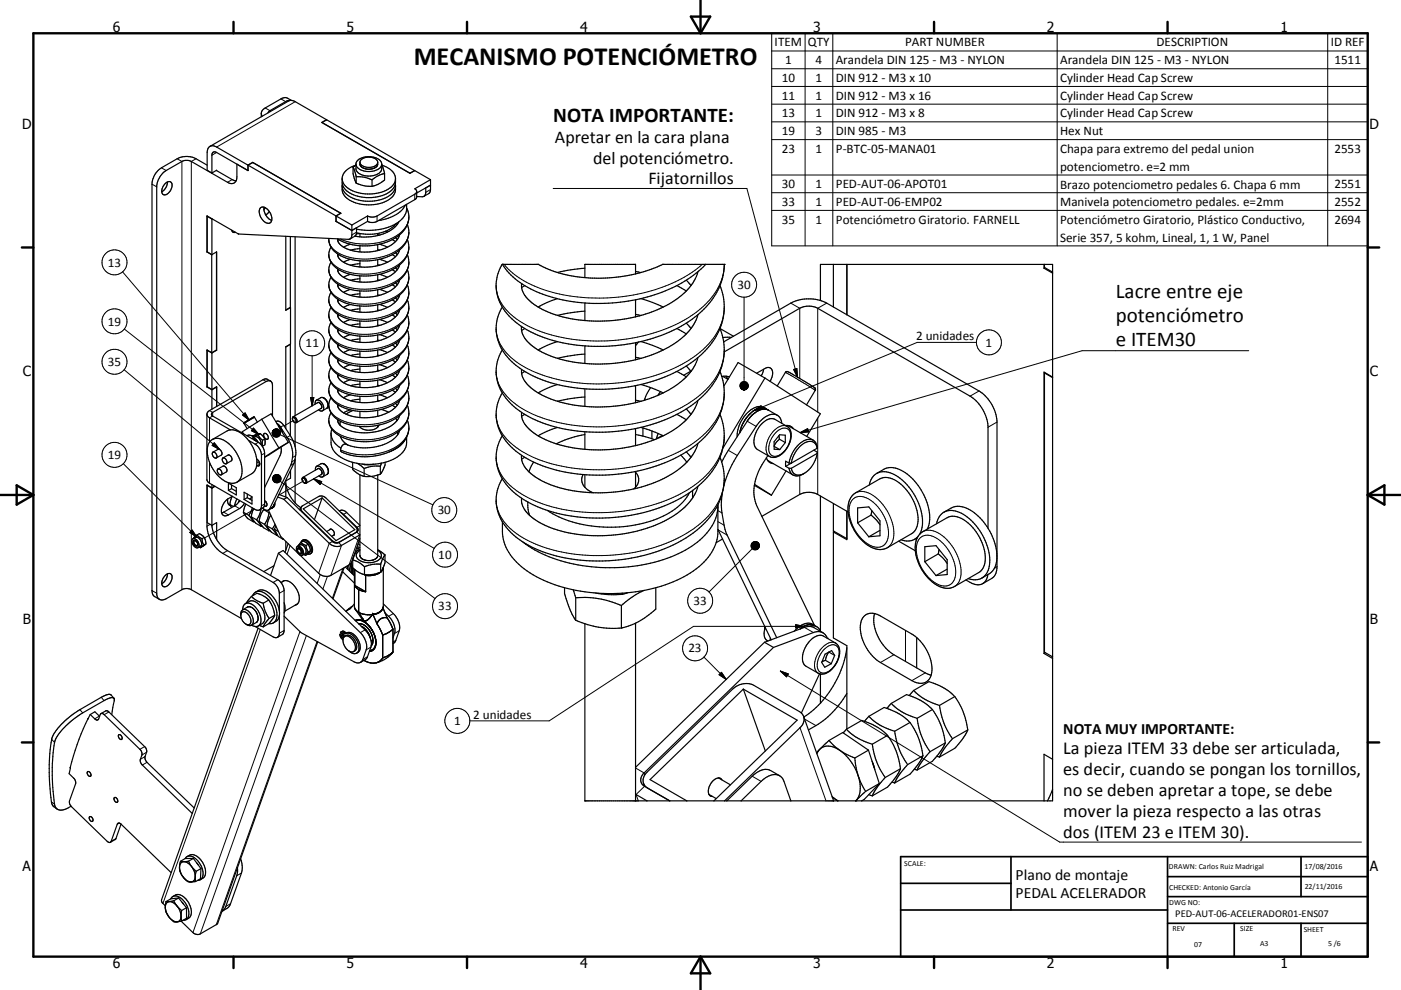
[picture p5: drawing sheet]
<svg xmlns="http://www.w3.org/2000/svg" width="420mm" height="297mm" viewBox="0 0 420 297" stroke-linecap="round" stroke-linejoin="round" font-family="sans-serif">
<defs><g id="words">
<text font-size="7.9" x="124" y="19.6">MECANISMO POTENCIÓMETRO</text>
<g font-size="6.3">
<text x="165.9" y="36.5">NOTA IMPORTANTE:</text>
<text x="334.5" y="89.4">Lacre entre eje</text>
<text x="334.5" y="96.6">potenciómetro</text>
<text x="334.5" y="103.8">e ITEM30</text>
</g>
<g font-size="5.5">
<text x="318.8" y="226.1">La pieza ITEM 33 debe ser articulada,</text>
<text x="318.8" y="232.4">es decir, cuando se pongan los tornillos,</text>
<text x="318.8" y="238.8">no se deben apretar a tope, se debe</text>
<text x="318.8" y="245">mover la pieza respecto a las otras</text>
<text x="318.8" y="251.4">dos (ITEM 23 e ITEM 30).</text>
</g>
<g font-size="5.4">
<text x="166.4" y="42.9">Apretar en la cara plana</text>
<text x="177.8" y="49.1">del potenciómetro.</text>
<text x="194.4" y="55.3">Fijatornillos</text>
</g>
<g font-size="4.7">
<text x="318.8" y="220.1">NOTA MUY IMPORTANTE:</text>
<text x="304.5" y="263.9">Plano de montaje</text>
<text x="304.5" y="269.3">PEDAL ACELERADOR</text>
</g>
<g font-size="4.2">
<text x="33.9" y="9.6">6</text>
<text x="103.9" y="9.6">5</text>
<text x="173.9" y="9.6">4</text>
<text x="243.8" y="9.6">3</text>
<text x="313.9" y="9.6">2</text>
<text x="383.9" y="9.6">1</text>
<text x="6.7" y="38.7">D</text>
<text x="410.5" y="38.7">D</text>
<text x="6.9" y="112.9">C</text>
<text x="410.7" y="112.9">C</text>
<text x="6.9" y="187.1">B</text>
<text x="410.7" y="187.1">B</text>
<text x="6.8" y="261.4">A</text>
<text x="410.7" y="261.4">A</text>
<text x="33.9" y="290.4">6</text>
<text x="103.9" y="290.4">5</text>
<text x="173.9" y="290.4">4</text>
<text x="243.8" y="290.4">3</text>
<text x="313.9" y="290.4">2</text>
<text x="383.9" y="290.4">1</text>
</g>
<g font-size="3.9">
<text x="232.2" y="13.9">ITEM</text>
<text x="242.2" y="13.9">QTY</text>
<text x="271.4" y="13.9">PART NUMBER</text>
<text x="346.7" y="13.9">DESCRIPTION</text>
<text x="398.9" y="13.9">ID REF</text>
<text x="235.4" y="19.2">1</text>
<text x="244.5" y="19.2">4</text>
<text x="250.6" y="19.3">Arandela DIN 125 - M3 - NYLON</text>
<text x="317.8" y="19.3">Arandela DIN 125 - M3 - NYLON</text>
<text x="400" y="19.2">1511</text>
<text x="234.4" y="24.6">10</text>
<text x="234.4" y="29.9">11</text>
<text x="244.5" y="24.6">1</text>
<text x="244.5" y="29.9">1</text>
<text x="250.6" y="24.6">DIN 912 - M3 x 10</text>
<text x="250.6" y="29.9">DIN 912 - M3 x 16</text>
<text x="317.8" y="24.6">Cylinder Head Cap Screw</text>
<text x="317.8" y="30">Cylinder Head Cap Screw</text>
<text x="234.4" y="35.2">13</text>
<text x="244.5" y="35.2">1</text>
<text x="250.6" y="35.2">DIN 912 - M3 x 8</text>
<text x="317.8" y="35.2">Cylinder Head Cap Screw</text>
<text x="234.4" y="40.5">19</text>
<text x="244.5" y="40.5">3</text>
<text x="250.6" y="40.5">DIN 985 - M3</text>
<text x="317.8" y="40.5">Hex Nut</text>
<text x="234.4" y="45.8">23</text>
<text x="244.5" y="45.8">1</text>
<text x="250.6" y="45.8">P-BTC-05-MANA01</text>
<text x="317.8" y="45.9">Chapa para extremo del pedal union</text>
<text x="400" y="45.8">2553</text>
<text x="317.8" y="51.2">potenciometro. e=2 mm</text>
<text x="234.4" y="56.5">30</text>
<text x="244.5" y="56.4">1</text>
<text x="250.6" y="56.5">PED-AUT-06-APOT01</text>
<text x="317.8" y="56.6">Brazo potenciometro pedales 6. Chapa 6 mm</text>
<text x="400" y="56.5">2551</text>
<text x="234.4" y="61.7">33</text>
<text x="244.5" y="61.7">1</text>
<text x="250.6" y="61.7">PED-AUT-06-EMP02</text>
<text x="317.8" y="61.8">Manivela potenciometro pedales. e=2mm</text>
<text x="400" y="61.7">2552</text>
<text x="234.4" y="67.1">35</text>
<text x="244.5" y="67.1">1</text>
<text x="250.6" y="67.1">Potenciómetro Giratorio. FARNELL</text>
<text x="317.8" y="67.1">Potenciómetro Giratorio, Plástico Conductivo,</text>
<text x="400" y="67.1">2694</text>
<text x="317.8" y="72.5">Serie 357, 5 kohm, Lineal, 1, 1 W, Panel</text>
<text x="32.3" y="80">13</text>
<text x="221.1" y="86.7">30</text>
<text x="32.3" y="97.7">19</text>
<text x="274.7" y="101.9">2 unidades</text>
<text x="91.6" y="104.2">11</text>
<text x="295.5" y="104">1</text>
<text x="32.3" y="109.8">35</text>
<text x="32.3" y="137.8">19</text>
<text x="131.2" y="154.3">30</text>
<text x="131.4" y="167.6">10</text>
<text x="131.4" y="183.1">33</text>
<text x="207.9" y="181.5">33</text>
<text x="206.4" y="195.7">23</text>
<text x="141.9" y="215.6">2 unidades</text>
<text x="136.1" y="217.5">1</text>
</g>
<text font-size="3.1" x="352.3" y="275.3">PED-AUT-06-ACELERADOR01-ENS07</text>
<g font-size="2.4">
<text x="271.1" y="259.7">SCALE:</text>
<text x="350.4" y="260.8">DRAWN: Carlos Ruiz Madrigal</text>
<text x="391.1" y="260.6">17/08/2016</text>
<text x="350.5" y="267">CHECKED: Antonio García</text>
<text x="391.2" y="266.7">22/11/2016</text>
<text x="350.5" y="271.4">DWG NO:</text>
<text x="351.5" y="279.3">REV</text>
<text x="371.9" y="279.4">SIZE</text>
<text x="390.9" y="279.6">SHEET</text>
<text x="358.1" y="284.1">07</text>
<text x="377.8" y="283.9">A3</text>
<text x="398.2" y="283.8">5 /6</text>
</g>
</g></defs>
<g fill="none" stroke="#000" stroke-width=".3">
<path d="M231.4 10h178.6v63.8h-178.6zM231.4 15.3h178.6M241.4 10v63.8M249.7 10v63.8M316.9 10v63.8M398.1 10v63.8M79.5 32.4l1.4 .8v.3M84.2 29.7l1.4 .8M88.5 30.5l-23.6 13.6M231.4 20.6h178.6M231.4 25.9h178.6M231.4 31.2h178.6"/>
<path d="M231.4 36.6h178.6M45.6 55.3l1.4 .8M48.4 50.3l1.4 .9M53.1 47.6l1.4 .8v128.5M58.8 47.6l-1.4 .8v128.5M64.9 45.7l-1.4 .9M69.6 53.9l-1.4 .8M107.9 49.2a3 3 0 0 0 4.4 1.2l.7-.5 .2-.7M124.3 58.3v1.6M129.1 56.9l-1.5 .8M165.9 56.5h58l15.2 56.6M231.4 41.9h178.6"/>
<path d="M231.4 52.5h178.6M231.4 57.8h178.6M79.5 64.2l.3 .2M106.9 69.6l-1.4 .9M113 64.8v1.6M122.6 69.6a7.7 7.7 0 0 1-5.3 6.5 18.1 18.1 0 0 1-16.7-.8l-1.5-1.6-.5-1.8M122.6 74.1a7.7 7.7 0 0 1-5.3 6.5 18.1 18.1 0 0 1-16.7-.8l-1.1-1a3.6 3.6 0 0 1-.9-2.4M122.6 78.7a8.4 8.4 0 0 1-6.4 6.9l-1 .3a18.4 18.4 0 0 1-6.4 .8 11.9 11.9 0 0 1-9.7-4l-.5-1.8M122.6 65.1a8.6 8.6 0 0 1-6.6 7 20.7 20.7 0 0 1-9.5 .9l-2.7-.6-1.7-.7M151.1 79.3a28.9 28.9 0 0 0 16.7 8.9l1 .2a57.5 57.5 0 0 0 18.9 .5 44.1 44.1 0 0 0 22.8-9.6M217.1 79.3a18.5 18.5 0 0 1-8.3 14.4 51.3 51.3 0 0 1-31.7 8.6 41.6 41.6 0 0 1-21.6-6.2 13 13 0 0 1-6.7-10.4M231.4 63.1h178.6"/>
<path d="M36.8 81.6l37.9 44.5M37.3 98.7l40.3 31.7M122.6 87.7a8.3 8.3 0 0 1-6.4 6.9l-2.1 .7a20.4 20.4 0 0 1-9.2 0 7.8 7.8 0 0 1-6.2-4.4l-.1-.9M122.6 92.2a7.7 7.7 0 0 1-5.3 6.5 18.2 18.2 0 0 1-16.7-.8l-.6-.5a3.9 3.9 0 0 1-1.4-2.9M122.6 96.8a8.3 8.3 0 0 1-5.8 6.6 17.8 17.8 0 0 1-16.2-1 4.4 4.4 0 0 1-2-3.4M122.6 83.2a7.7 7.7 0 0 1-5.3 6.5 18.3 18.3 0 0 1-16.7-.8l-.9-.8a4 4 0 0 1-1.1-2.7M217.1 92.1a16.8 16.8 0 0 1-4.8 11.3 35.3 35.3 0 0 1-14 8.6 54.6 54.6 0 0 1-38.9-.8 17.7 17.7 0 0 1-10.3-10l-.4-2.6M223.1 89.2v25.3M237.1 90.9l2.7 1.6v21M247.9 90.9l-2.7 1.6v31.1M37.2 110.9l28.6 24M78.8 113.9l1 .6"/>
<path d="M93.1 119.3h1l-.5 2.4zM93.6 106.7v15M96.1 119.3a2.12 2.12 0 0 1 1.8 3.2M122.6 105.8a7.7 7.7 0 0 1-5.3 6.4 18.1 18.1 0 0 1-16.7-.7l-1.1-1.1a3.8 3.8 0 0 1-.9-2.4M122.6 110.3a7.7 7.7 0 0 1-5.3 6.5 18.1 18.1 0 0 1-16.7-.8l-1.1-1.1a3.6 3.6 0 0 1-.9-2.3M122.6 119.3a8.4 8.4 0 0 1-6.4 6.9l-2.1 .7a20.4 20.4 0 0 1-9.2 0 8.4 8.4 0 0 1-6.2-4.4l-.1-.9M122.6 114.8a7.7 7.7 0 0 1-5.3 6.5 18.1 18.1 0 0 1-16.7-.8l-.9-.8a4 4 0 0 1-1.1-2.6M122.6 101.3a7.7 7.7 0 0 1-5.3 6.4 18.1 18.1 0 0 1-16.7-.8 4.4 4.4 0 0 1-2-3.4M217.1 105a17.8 17.8 0 0 1-7.7 13.9 37.5 37.5 0 0 1-11.1 6l-2.3 .8a59.3 59.3 0 0 1-17.2 2.4l-2.5-.1a40.1 40.1 0 0 1-22.2-7.2 12.5 12.5 0 0 1-5.4-9.4M217.1 117.9a19 19 0 0 1-8.8 14.7 42.7 42.7 0 0 1-15.4 6.8l-2.5 .5a53 53 0 0 1-31.6-3.2 16.9 16.9 0 0 1-9.8-10.2l-.2-2.2M235.5 111.7l8.9 5.4M237.9 110.8l1-.2 .2 2.5z"/>
<path d="M244.4 117.1h.1M292.7 102.7h-17.7l-49 20.5M293.5 117.3l-2.7 1.6M374.4 105.2h-50l-84.5 24.6M37 139.1l22 22M62.8 123.2l1 .5v1.1l-1 .6v7.2M62.8 138.7v6.3M64.2 132.8l1.6 2.1-2.2-1.3zM72.7 124.5l.8-.6 1.2 2.2zM73.2 127.1h.1M74.7 126.1l-1.5 1M76 128.4l1.6 2-2.2-1.2z"/>
<path d="M76.3 125.2l-1.6 .9M76.3 125.2h.1M77.4 132.7l-.9 .6M77.9 139.2l-.8 .5M79.3 136l-.9 .5M84 130.4l45.8 21.1M85 127.6l-.9 .5M87 130.7l-.9 .5M88.1 139l-.9 .6M88.2 126l-3.1 1.8M88.4 138l-.9 .6M88.6 136.7l-.9 .6"/>
<path d="M95.1 120.9a1.09 1.09 0 0 1 1.1 .2 1.09 1.09 0 0 1 .3 1.2l-.4 .3M95.2 120.8a1.17 1.17 0 0 1 1 1.7M96.2 139.1a2.11 2.11 0 0 1 1.8 3.2M122.6 128.4a7.9 7.9 0 0 1-5.5 6.5 19.1 19.1 0 0 1-15 .1M122.6 123.9a7.6 7.6 0 0 1-5.3 6.4 18.2 18.2 0 0 1-16.7-.8l-.6-.5a3.9 3.9 0 0 1-1.4-2.9M217.1 130.7a18 18 0 0 1-7.7 14 40.8 40.8 0 0 1-14.9 7.1 56.9 56.9 0 0 1-29.1 .2 26.3 26.3 0 0 1-14.7-8.9l-1.4-2.9-.5-3M218.4 135.1l2.6 1.6M224 126.4l2.7 1.5M226 123.2l2.2-1.5 .3 1zM232.5 129.9a2.8 2.8 0 0 1 4-1 5.7 5.7 0 0 1-2 7 2.24 2.24 0 0 1-3.9-.2 6.4 6.4 0 0 1 1.9-5.8zM236 127.9a4.3 4.3 0 0 0-5 2.6 5.4 5.4 0 0 0-.5 6.3l.2 .2M239.9 129.8l2.2-1.2 .3 1z"/>
<path d="M245.2 125.4v22.9M298.9 126.6l-2.7 1.6M56.9 159.7l.7-.7 1.4 2.1zM63 157.3l-.9 .5M67.1 153.6l1.4 .9M70.4 151.7l1.4 .9M76.3 152.7l-15 8.7M79.3 151.2l-.9 .5M81.8 152.1l-.9 .5M84 144.4l46.4 35.2M90.1 152.5l-.4 .3M90.6 153.4v.2"/>
<path d="M91.1 144.2l-7.3 4.2M94 143.7l36.2 20.8M94 143.7l2.5 .8-.5 .8zM95.2 140.7a1.07 1.07 0 0 1 1.1 .2 1.07 1.07 0 0 1 .3 1.2l-.3 .3M95.3 140.6a1.15 1.15 0 0 1 1 1.8M96.3 142.4l-.1 .1M103.9 153.8l-.9 .5M107 159.6l.9 .9-3.2 9M107.9 157.7l-1 .7M215.2 156.5l1.9 1.1M215.2 153.2l1.3 .7M215.3 159l2.7 1.5"/>
<path d="M217.1 143.6a19.2 19.2 0 0 1-9.4 15.2l-3.1 1.9-3.4 1.7a52.4 52.4 0 0 1-14.9 3.9l-4.2 .3-4.2 .1a42.5 42.5 0 0 1-23.4-6.9 12.6 12.6 0 0 1-5.7-9.7M239.8 142.7v5.6M255.9 149.6a4.3 4.3 0 0 1 5.3 .6 12.3 12.3 0 0 1 5 11.4 3.4 3.4 0 0 1-5.5 1.9 12.4 12.4 0 0 1-5.9-12l.5-1.3zM256.5 147.9a6.1 6.1 0 0 1 6.8 2 14.1 14.1 0 0 1 4.5 11.8l-.8 1.8-1 .8M276.7 159.5a6.2 6.2 0 0 1 6.8 2 14.1 14.1 0 0 1 4.5 11.8l-.6 1.4-1.2 1.3M45.6 177.2l1.4 .8M68.2 165.2l-1.4 .8M83.3 173.9l-1.4 .8M85.2 177.2l-1.4 .8M87 163.7l-.9 2.6M89.4 164.4a1.14 1.14 0 0 1 1 1.7M96 172.4l-.9 2.6"/>
<path d="M98.2 172.9l-1.4 3.8M99.6 162.2v.2M99.7 162.5l-1 .5-3.2 9M101.5 162.8l.9 .8-3.2 9M102.8 170.5l-3.1 9M107.3 164.4l-.5 .3M107.9 166.7a3.1 3.1 0 0 0 4.4 1.2l.7-.6 .2-.6M225.5 164.6l-12.9 13M275.7 161.5a3.8 3.8 0 0 1 5.2 0 12.9 12.9 0 0 1 5.6 11.2 3.4 3.4 0 0 1-5.6 2.5 12.4 12.4 0 0 1-6-12zM298.9 170.1l-.8 .4M74.2 182.1a3.1 3.1 0 0 1 3.2 3.2l-.1 .9-.5 .5M78 188.9l-29.2 82.2"/>
<path d="M85.2 189.2l-1.4 .8M89.9 189.5l-32.1 90.3M91.9 190.7l-31.9 89.5M95.1 192.4l-30.3 85M103.4 189.6l-.3 .2M109.4 189l-1.4 .8M110.2 197l-1.4 .9M111.2 194.1l-1.4 .9M117.9 184.1l-1.4 .8M118.7 192.1l-.9 .5M119.7 189.2l-1.4 .9M211 197.1l6.7 6.7"/>
<path d="M238.6 187.4l2.4 .5-2.4 .5zM241 187.9h-33.1l-43.2 28.4h-23.8M241.2 188.2l2.7 1.6M247 194.9a3.1 3.1 0 0 1 3.8-1.1 4.2 4.2 0 0 1-.2 5.2 4.4 4.4 0 0 1-4.4 2.8 2.91 2.91 0 0 1-1-3.8l.6-1.4zM250.5 192.9a3.7 3.7 0 0 0-4.3 1.7 6.7 6.7 0 0 0-1.6 6.7l.7 .7M268 196.4l-4 2.4M271.5 189.1v9.4M24 212.9l.8 1M29.8 214.8l-1.4 .9M30.4 209.2l.8 1M32.6 213.6l-1.4 .8M215.6 202.4l.7-.7 1.4 2.1z"/>
<path d="M234 201.3l83.7 51.3h90.5M234 201.3l2.3 .9-.5 .9zM239.9 218.3l7.7 22M241.2 215.7l3.4 2M277.4 201.9l-4 2.3M15.5 221.8l.9 .9M21.1 230.2h.1M21.1 230.2l-.1 .2M43.4 224l-1.5 .8M43.5 227l-1.4 .8M43.9 225.7l-1.4 .8M44.1 228.7l-1.4 .8"/>
<path d="M190.5 230.4l2.6 1.5 .2 .6M193.2 235.9l-2.5 2.5 .7 1.9M225.5 232.9l2.7 1.5M15.4 240.6l1 .7M34.8 251.6l-1.5 .8M35.7 246.9l-.5 .4M69.1 271.1l-1.4 .8M72.4 261.9l-1.4 .8"/>
<circle cx="34.3" cy="78.7" r="3.8"/>
<circle cx="34.3" cy="96.4" r="3.8"/>
<circle cx="223.1" cy="85.4" r="3.8"/>
<circle cx="34.3" cy="108.5" r="3.8"/>
<circle cx="93.6" cy="103" r="3.8"/>
<circle cx="296.5" cy="102.7" r="3.8"/>
<circle cx="34.3" cy="136.5" r="3.8"/>
<circle cx="133.2" cy="153" r="3.8"/>
<circle cx="133.4" cy="166.4" r="3.8"/>
<circle cx="133.4" cy="181.8" r="3.8"/>
<circle cx="208.4" cy="194.5" r="3.8"/>
<circle cx="209.9" cy="180.2" r="3.7"/>
<circle cx="137.1" cy="216.3" r="3.7"/>
</g>
<g fill="none" stroke="#000" stroke-width=".36">
<path d="M78.3 34v1M80.3 33.9l.6-.7 4.7-2.7a2.95 2.95 0 0 1 2.9 0l35.8 20.7M86.9 30.1h.3M87 30.1l-24.1 13.8M87.4 30.1l-1.4-.7h-1.1l-5.4 3a1.68 1.68 0 0 0-.9 2.5M97.9 35.9v.1M97.9 35.9l-1.4 .8 26.4 15.3 1.4-.8 4.8 2.7M49.5 55.1a1.13 1.13 0 0 1 1.5-.6 1.13 1.13 0 0 1 .6 1.5 2.51 2.51 0 0 1-2.7 2.3 2.47 2.47 0 0 1 .6-3.2zM50.2 54.6a3.4 3.4 0 0 1-1.7 2.9M62.1 49.6l-3.3-2a6.1 6.1 0 0 0-5.7 0l-4.7 2.7a6.2 6.2 0 0 0-2.8 5v121.9l.4 1.5 1.8 1.1M63.5 51.9l-1.4-.8v-5.4a1.73 1.73 0 0 1 .8-1.8 1.73 1.73 0 0 1 2 .2l35.8 20.7M64.8 51.1l4.8 2.8 1.2 .4"/>
<path d="M64.9 51.2l-1.4 .7M71 49.3v3.8a1.72 1.72 0 0 1-.8 1.8 1.72 1.72 0 0 1-2-.2l-10.8-6.3a3.2 3.2 0 0 0-2.9 0l-4.7 2.8a6.4 6.4 0 0 0-2.8 4.5v122.7a1.69 1.69 0 0 0 1 1.5 1.69 1.69 0 0 0 1.8-.3l4.7-2.7a2.94 2.94 0 0 1 2.9 0l15 8.7M74.4 51.2l-9.5-5.5a.86 .86 0 0 0-1-.1 .86 .86 0 0 0-.4 1v5.3M74.4 51.1l-.1 .1M75.8 48.7l26.4 15.3M75.8 48.7v.1M75.8 48.7l-1.5 .8 .1 1.7M102.6 53.6a4.7 4.7 0 0 0 4 5.1 11.2 11.2 0 0 0 11.2-2.1l.7-1.5 .1-1.5M102.6 55.2a4.1 4.1 0 0 0 3.1 4.2 11.7 11.7 0 0 0 11.9-1.5l.6-.7 .4-1.2M105.8 50.2l1 2.8M105.8 50.2v1.9l1 2.8M106.7 49.6a4.8 4.8 0 0 0-4.1 4.3 6.1 6.1 0 0 0 5.6 4.1 10.7 10.7 0 0 0 9.7-2.6 3.4 3.4 0 0 0-1.7-5.1l-1.7-.7"/>
<path d="M106.7 49.2v1.4a3.2 3.2 0 0 0 3.4 2.2 4 4 0 0 0 4.3-1.9v-1.9a4.3 4.3 0 0 0-5.2-1.9 2.46 2.46 0 0 0-2.4 2.5 4.8 4.8 0 0 0 6.2 1.4l1-.7 .4-1M106.7 49.5l-.9 .7M106.8 53a9.8 9.8 0 0 1 4.7 1M106.8 54.9l2.4 .8 2.3 .2M106.8 53v1.9M107.9 48.7a1.88 1.88 0 0 0 2.1 2 2.63 2.63 0 0 0 3.2-1.5v-.5M108.2 48a3.4 3.4 0 0 1 5 .4 2.19 2.19 0 0 1-2.8 1.8 2.12 2.12 0 0 1-2.5-1.7zM111.5 54v1.9M114.4 49.4l.1 .1M114.5 49.5l.8 2.6M115.3 52.1l-1.9 .6-1.9 1.3M115.3 52.1v1.9l-1.9 1.3-1.9 .6"/>
<path d="M118.5 55.2a4.5 4.5 0 0 1-3.3 5.4 11.9 11.9 0 0 1-11.6-1.4l-.9-1.5-.1-1.9M124.3 51.2h.1M124.3 51.2l-1.4 .8M124.9 57.9l4.2-2.3-1.5 .8v1.3a1.16 1.16 0 0 1-1 1.3h-1.7M124.9 57.6l-.6 .7-11.3 6.5a3.2 3.2 0 0 1-2.8 0M129.1 53.9l-.2 3.7-.4 .5-1.4 .8M129.1 53.9l-4.8 2.7 .6 .8v1.9l-.4 .5-11.5 6.6a3.2 3.2 0 0 1-2.8 0M62.1 75.6l1.4 .8M62.1 75.6h.1M62.1 64.9v10.7M62.1 64.9l1.4 .8M62.2 64.8l-.1 .1"/>
<path d="M63.5 76.4v29.4M63.5 76.4h.1M63.5 76.4l1.4-.8v29.5M63.5 65.7v10.7M63.6 65.7h-.1M64.9 75.6v29.4l-1.4 .8M69.4 69l.5 .7h.7M78 62.4a1.89 1.89 0 0 1 2.8 1.1 2.3 2.3 0 0 1 0 3.5 3.4 3.4 0 0 1-3.1-3.8zM79.2 62.2a3.9 3.9 0 0 0 2.3 3.9M79.5 62.3l-.4 .6M80.7 63.4l-1 1.1M85.7 70.9v22.2l1.4-.8"/>
<path d="M87.1 71v21.2l-1.4 .8M88.5 71v53.7M98.6 71.5a5.2 5.2 0 0 0 2.7 4.7M99.2 78.7a5 5 0 0 0 2.7 7 17.5 17.5 0 0 0 11.9 1.1M99.2 74.1a5 5 0 0 0 2.7 7 17.5 17.5 0 0 0 11.9 1.2M100.7 66.4l4.8 2.7 4.7-2.7M100.7 64.8l.1 1.6M100.8 66.4h-.1M101.3 76.2a4.1 4.1 0 0 0 3.4 3.2l.3 .2M101.6 71.9l2.3 1.1 3.2 .7 3.1 .1 3.1-.4M101.6 71.9l-.4-.2a4.1 4.1 0 0 0 3.5 3.2l.3 .1M101.6 71.9l-.3 .2"/>
<path d="M101.6 76.4l-.3 .2M102.1 64l-1.4 .8M102.2 64l-1.4 .8 4.7 2.7M105 77.8l-2 .9M105 73.3l-2 .8M105 79.6l2.9 .5M105 75l2.9 .6M105.5 67.5v3a1.12 1.12 0 0 1-1.1 1.3l-32.9-1.6-9.4-5.4v10.8M106.8 70.2l-.3 .6-1.6 .9M106.8 70.2l1.1-.1v.9M106.9 68.3l-.1 1.9M107.9 73.7v1.9"/>
<path d="M107.9 78.2v1.9M107.9 74.6l-2.9 .4M107.9 79.1l-2.9 .5M110.2 64.8l-4.7 2.7M110.2 64.8v1.6M113.2 70.1v.6M113.2 73.4v1.8M113.2 77.9v1.8M113.2 70.4l.6 .1M113.2 74.9l.6 .1M113.2 79.4l.6 .2M113.8 77.8l2.4 .9"/>
<path d="M113.8 73.3l2.4 .8M115.6 69.4l.6 .2M115.6 69.4a14.4 14.4 0 0 1-8.7 .4M117.6 71.9l1 .6M117.6 76.4l1 .6M118.2 67.7l.4 .3M118.6 75.9l.5 .5M118.6 71.3l.5 .6M118.6 67.2l-1 1.1-2 1.1M118.8 67.1l.3 .3M119.1 76.4a13.1 13.1 0 0 1-11.2 3.7M119.1 71.9a13.4 13.4 0 0 1-11.2 3.7"/>
<path d="M119.1 67.4a13.8 13.8 0 0 1-12.7 3.4M119.6 66.5l-.5 .9M119.8 79.5l-.7 1.4M119.8 75l-.7 1.4M119.8 70.4l-.7 1.5M121.5 61.5a10.1 10.1 0 0 1-8 4.7M121.9 61.3a5.9 5.9 0 0 1-4.1 6.3 18.4 18.4 0 0 1-10.9 1.2M121.9 62.4a6.6 6.6 0 0 1-2.8 8.6l-2.9 1.5-2.9 .9M122.1 67.4a6.9 6.9 0 0 1-3.8 8.6 17.8 17.8 0 0 1-17 .2M122.1 71.9a6.9 6.9 0 0 1-3.6 8.5l-2.2 1.1-2.5 .8M122.1 76.4a6.9 6.9 0 0 1-3.6 8.5M150.6 79.3a25.2 25.2 0 0 0 15 9.9 52.3 52.3 0 0 0 40.6-5.4l3.3-2.5 2.1-2"/>
<path d="M249.9 79.3v12.8M253.9 79.3v15.1M313 79.3v1.2M313.1 79.3v.9l2.5 1.4M87 92.2l.1 .1M87.1 92.3v10.9l-1.4 .8v24.6M99.2 83.2a5 5 0 0 0 2.7 7 17.5 17.5 0 0 0 11.9 1.1M99.2 87.7a5 5 0 0 0 2.7 7 17.5 17.5 0 0 0 11.9 1.2M99.2 92.2a5 5 0 0 0 2.7 7 17.5 17.5 0 0 0 11.9 1.2M99.2 96.8a5 5 0 0 0 2.7 6.9 18.1 18.1 0 0 0 16.6-.7M101.3 80.7a3.7 3.7 0 0 0 3 3.1l.7 .3M101.3 85.2a4.1 4.1 0 0 0 3.4 3.3l.3 .1"/>
<path d="M101.3 89.8v.4M101.3 94.3a3.8 3.8 0 0 0 3 3.1l.7 .2M101.3 98.8a3.7 3.7 0 0 0 3 3.1l.7 .2M101.3 90.2a4.8 4.8 0 0 0 3.7 2.9M101.6 80.9l-.3 .2M101.6 85.4l-.3 .3M101.6 90l-.3 .2M101.6 94.5l-.3 .2M101.6 99l-.3 .2M105 95.9l-2 .9M105 91.3l-2 .9M105 97.6l2.9 .6"/>
<path d="M105 86.8l-2 .9M105 93.1l3 .6M105 82.3l-2 .9M105 88.6l2.9 .5M105 84.1l2.9 .5M107.9 82.8v1.8M107.9 87.3v1.8M107.9 91.8v1.9M107.9 96.3v1.9M107.9 83.6l-2.9 .5M107.9 88.1l-2.9 .5M107.9 92.7l-2.9 .4"/>
<path d="M107.9 97.2l-2.9 .4M113.2 82.4v1.8M113.2 86.9v1.8M113.2 91.5v1.7M113.2 96v1.8M113.2 84l.6 .1M113.2 88.5l.6 .1M113.2 93l.6 .1M113.2 97.5l.6 .1M113.8 95.9l2.4 .9M113.8 91.3l2.4 .9M113.8 86.8l2.4 .9"/>
<path d="M113.8 82.3l2.4 .9M117.6 80.9l1 .6M117.6 85.4l1 .6M117.6 90l1 .5M117.6 94.5l1 .6M117.6 99l1 .6M118.5 84.9l-2.2 1.1-2.5 .8M118.5 89.4l-2.2 1.2-2.5 .7M118.5 93.9l-2.2 1.2-2.5 .8M118.6 98.4l.5 .6M118.6 93.9l.5 .6M118.6 89.4l.5 .6"/>
<path d="M118.6 84.9l.5 .5M118.6 80.4l.5 .5M119.1 99a13.3 13.3 0 0 1-11.2 3.7M119.1 89.9a13.2 13.2 0 0 1-11.1 3.8M119.1 85.4a13.2 13.2 0 0 1-11.2 3.7M119.1 80.9a13.2 13.2 0 0 1-11.2 3.7M119.8 97.5l-.7 1.5M119.8 93a8.8 8.8 0 0 1-7.3 4.9l-2.7 .3h-1.9M119.8 88.5l-.7 1.4M119.8 84l-.7 1.4M122.1 80.9a6.9 6.9 0 0 1-3.6 8.5M122.1 85.4a6.9 6.9 0 0 1-3.6 8.5"/>
<path d="M122.1 90a7.1 7.1 0 0 1-4.1 8.8l-4.2 1.6M122.1 94.5a6.9 6.9 0 0 1-3.6 8.5M122.1 99a6.9 6.9 0 0 1-3.6 8.5M156.4 99.1a11 11 0 0 0 6.4 6.7l4.3 1.7M156.4 85.1v1.2M156.4 98v1.1M156.4 86.3a11.1 11.1 0 0 0 6.8 6.8l3.9 1.5M157.3 98.5a15.3 15.3 0 0 1-8.5-13.5 12.9 12.9 0 0 1 1.7-5.7h11a36.5 36.5 0 0 0 18.7 4.2 44.2 44.2 0 0 0 18.5-4.2h18.4a20.7 20.7 0 0 1-9.5 16.4 45.6 45.6 0 0 1-20.5 7.7 53.9 53.9 0 0 1-20-.9M157.3 98.5l3.9 2 5.9 2M157.3 85.7l-.9 .6M157.3 98.6l-.9 .6M167.1 89.6l-3.1 1.2-2.7 1.3"/>
<path d="M175.3 90.9v5.3M175.3 80.5l-5.2 .6-3 .6M175.3 93.4l-5.2 .6-3 .6M190.5 82.2v-2.9h-15.2v4M190.5 89.9v5.2M190.5 81.4l1.6 .4M190.5 94.3l1.6 .3M192.1 89.6l3.5 1.1 3.3 1.4M202.9 85.7l2.9 1.6M202.9 98.6l2.9 1.6M205.7 87.4a36.7 36.7 0 0 1-23.1 8.8 46 46 0 0 1-12.7-.8l-2.8-.8M205.8 96.9l1.4 1.7"/>
<path d="M205.8 84.1l1.4 1.6M207.2 98.5l-1.5 1.7M207.2 85.7l-1.5 1.7M209.3 94.4l-.8 2.1-1.3 2M209.3 81.5l-1 2.4-1.1 1.8M215.9 85.7a18 18 0 0 1-5 20.1 43.6 43.6 0 0 1-27.3 10.8 44.6 44.6 0 0 1-27.2-5.8 14.6 14.6 0 0 1-7.5-13.8 12.7 12.7 0 0 1 1.7-4.9M246 90.1v-10.8h69.6v161h-140.3v-53.2M313 80.5l2.6 1.4M313.3 80.3l-.3 .2M62.1 116.1l1.4 .8M62.1 105.1l1.4 .8M62.1 105.1v10.9"/>
<path d="M62.1 116l1.4 .8M62.2 116.1h-.1M62.2 105.1h-.1M63.5 105.8l-1.4-.8v11.1M63.5 116.8l1.4-.8v6M63.5 105.9v10.9M63.5 116.9v5.9M64.8 116.1l-1.3 .8M64.8 105l.1 .1M64.9 105.1l-1.4 .8M81.1 114.3l-1.3-.6-1 .2-16 9.3-.7 1-.1 19.7 .2 .6 14.3 8.3a1.17 1.17 0 0 0 1.3 .2 1.17 1.17 0 0 0 .6-1.3v-15.2a4.1 4.1 0 0 0-1.9-3.2l-2-1.2M87 103.3h.1"/>
<path d="M87.1 103.3v27.4M87.1 103.3l-1.4 .8M99.2 101.3a5 5 0 0 0 2.7 7 18.1 18.1 0 0 0 16.6-.8M99.2 105.8a5 5 0 0 0 2.7 7 17.5 17.5 0 0 0 11.9 1.1M99.2 110.3a5 5 0 0 0 2.7 7 17.5 17.5 0 0 0 11.9 1.1M99.2 114.8a5 5 0 0 0 2.7 7l1.6 .7 2.3 .6M99.2 119.3a5 5 0 0 0 2.7 7l2.7 1.1 3.2 .5M101.3 103.3a3.6 3.6 0 0 0 3 3.1l.7 .3M101.3 107.8a3.7 3.7 0 0 0 3 3.1l.7 .3M101.3 112.3a4.1 4.1 0 0 0 3.4 3.3l.3 .1M101.3 116.9a4.1 4.1 0 0 0 3.4 3.2l.3 .1M101.6 103.5l-.3 .2"/>
<path d="M101.6 108l-.3 .3M101.6 112.6l-.3 .2M101.6 117.1l-.3 .2M105 118.4l-2 .9M105 114l-2 .8M105 109.4l-2 .9M105 115.7l2.9 .5M105 104.9l-2 .9M105 111.2l2.9 .5M105 100.4l-2 .9M105 106.7l2.9 .5M105 102.1l2.9 .6"/>
<path d="M107.9 100.8v1.9M107.9 105.4v1.8M107.9 109.9v1.8M107.9 114.4v1.8M107.9 118.9v1.9M107.9 101.7l-2.9 .4M107.9 106.2l-2.9 .5M107.9 110.7l-2.9 .5M107.9 115.2l-2.9 .5M107.9 119.8l-2.9 .4M113.2 100.5v1.8M113.2 105v1.8"/>
<path d="M113.2 109.5v1.8M113.2 114.1v1.8M113.2 118.6v1.7M113.2 102l.6 .1M113.2 106.6l.6 .1M113.2 111.1l.6 .1M113.2 115.6l.6 .1M113.8 118.4l2.4 .9M113.8 113.9l2.4 .9M113.8 109.4l2.4 .9M113.8 104.9l2.4 .9M113.8 100.4l2.4 .9"/>
<path d="M117.6 103.5l1 .6M117.6 108l1 .6M117.6 112.6l1 .5M117.6 117.1l1 .5M118.5 116.5l-2.2 1.2-2.5 .7M118.6 116.5l.5 .6M118.6 112l.5 .6M118.6 107.5l.5 .5M118.6 102.9l.5 .6M119.1 117.1a13.1 13.1 0 0 1-11.2 3.7M119.1 112.6a12 12 0 0 1-8.9 3.7l-2.3-.1M119.1 108a13.1 13.1 0 0 1-11.2 3.7"/>
<path d="M119.1 103.5a13.2 13.2 0 0 1-11.2 3.7M119.8 111.1l-.7 1.5M119.8 115.6l-.7 1.5M119.8 106.6l-.7 1.4M119.8 102.1l-.7 1.4M122.1 103.5a6.9 6.9 0 0 1-3.6 8.5l-2.2 1.1-2.5 .8M122.1 108a6.9 6.9 0 0 1-3.6 8.5M122.1 112.6a6.9 6.9 0 0 1-3.6 8.4M122.1 117.1a7.1 7.1 0 0 1-4.1 8.8 18.6 18.6 0 0 1-10.2 2M150.6 117.9a12.2 12.2 0 0 0 0 12.8M156.4 110.8v1.2M156.4 112a11.1 11.1 0 0 0 6.8 6.9l3.9 1.5"/>
<path d="M157.3 111.4l-.9 .6M167.1 115.4l-3.1 1.1-2.7 1.4M167.1 102.5l-3.1 1.1-2.7 1.4M175.3 103.8v5.2M175.3 116.7v5.2M175.3 106.2l-5.2 .7-3 .6M175.3 119.1l-4.2 .5-4 .8M190.5 102.8v5.1M190.5 115.7v5.1M190.5 107.2l1.6 .3M191.4 102.6l-.9 1.1M192.1 115.3l3.5 1.2 3.3 1.4"/>
<path d="M192.1 102.5l3.5 1.1 3.3 1.4M195.1 116.3l-1.3 2.1-.6 1.7M198 117.5l-.8 1.1M202.9 111.4l2.9 1.7M205.7 100.2a36.9 36.9 0 0 1-23.8 9 43.6 43.6 0 0 1-14.8-1.7M205.8 109.8l1.4 1.6M207.1 111.4l-2.1 1.2M209.3 107.3a18.2 18.2 0 0 1-10.1 10.4 44.5 44.5 0 0 1-16.6 4.3 46.1 46.1 0 0 1-12.7-.9l-2.8-.7M215.9 111.4a18.2 18.2 0 0 1-5.6 20.7 45.1 45.1 0 0 1-28.7 10.4 44.5 44.5 0 0 1-25.2-5.9 18.7 18.7 0 0 1-5.8-5.9M216.4 113l2.3 .1M216.7 112.9l1.5 .9M217 102.6l20.1-11.7a11.9 11.9 0 0 1 10.8 0l45.6 26.4a11.9 11.9 0 0 1 5.4 9.3v43.5a3.9 3.9 0 0 1-1.6 3.4l-2.7 1.6"/>
<path d="M217.1 105.6l22.7-13.1a6 6 0 0 1 5.4 0l45.6 26.4a11.9 11.9 0 0 1 5.4 9.3v30.3M217.7 112.9l.5 .9M219.3 101.2l-2.6 .1M219.9 100.9l-4-2.3a18.2 18.2 0 0 1-5.6 20.6 45.3 45.3 0 0 1-27.7 10.4 44.1 44.1 0 0 1-26.2-5.9 14.6 14.6 0 0 1-7.5-13.9 12.7 12.7 0 0 1 1.7-4.8M226.8 112l2.5-1.4a1.51 1.51 0 0 1 1.9 0 1.51 1.51 0 0 1 .4 1.8l-.7 2M228.9 110.8l-.7 2M229.3 113.4l16.6 10.7-4 6.8M229.3 113.4l-8-4.6-4.3 7.1M229.3 113.4l-12.6 21.1M233 115.8l2.5-4.1a.78 .78 0 0 1 1.2 .1l7.7 4.7v.6l-2.6 4.4M236 111.5h.1M313.1 111.9l2.5 1.4"/>
<path d="M313.1 111.9v83.8l2.5 1.4M313.3 111.8l-.2 .1M315.6 113.1l-2.6-1.5v84.4M62.1 124.4l.5 .8 6.5 3.8M63.3 132.1a3.9 3.9 0 0 1 5 .7 10.8 10.8 0 0 1 4 10.2 3.1 3.1 0 0 1-5 1.3 10.9 10.9 0 0 1-4.9-10.8zM63.7 131.9l4.4-2.6a4.9 4.9 0 0 1 5.6 1.9 11.7 11.7 0 0 1 3.3 7.4M63.8 135.7l1.6-.9a1.15 1.15 0 0 1 .9 1.7l-1.5 .9M63.9 135.6a1.17 1.17 0 0 0 .9 1.8M63.9 135.6a1.17 1.17 0 0 1 .9 1.8M66.8 137.5a1.01 1.01 0 0 1 1 .5 1.01 1.01 0 0 1-.1 1.2 1.29 1.29 0 0 1-.9-1.7zM66.8 137.4l1.6-.9a1.13 1.13 0 0 1 .9 1.8l-1.5 .8M73.3 126.8l-.2 .2 1 1.6"/>
<path d="M73.3 126.7v.1M74 130.7a1.74 1.74 0 0 1 2.1 .4l-.4-.3M75.4 130.7l.7 .2M75.7 131.5l.7-.5a1.9 1.9 0 0 1 1.8 2.4M75.7 131.5l-.2 .1M75.7 131.5a1.4 1.4 0 0 1 1.6 1.1M75.9 130.8h.1M76.1 131.9l.6 .3M76.1 130.6l-.1 .7M76.3 132l.3 .2M76.6 132.2l.2 .1M76.7 132.2l.1 .1"/>
<path d="M76.9 137.7a1.36 1.36 0 0 1 .7 2.1l-.7-.2M76.9 139.6l-.4 1.3-.7 1-4.7 2.8M77 138.6l.9 .5M77 138.6l-.1 1M77.2 126.6l-1.1-1.5-2.8 1.6M77.4 130.5l1.3 1.6M77.4 130.5l-1.3 .1M78.1 130.1l1.3 1.6M78.1 130.1l-1.1 .1-.9 .4M78.1 130.1l-.7 .4M78.5 125.8l-5.9 3.7 .4 .6M78.5 125.8l2.8-1.6 5.1 8.5"/>
<path d="M78.5 125.8l5.1 8.6M78.7 132.1v1.7M78.7 133.8l-.1 .1M79.1 130.2a1 1 0 0 1 1.1 .4 1 1 0 0 1-.1 1.2 1.29 1.29 0 0 1-1-1.6zM79.4 131.7v1.8l-.7 .3M79.4 131.7l-.7 .4M81.7 124.8v-9.3a1.17 1.17 0 0 0-.6-1.2 1.17 1.17 0 0 0-1.3 .2l-16 9.2a.58 .58 0 0 0-.4 .6 .58 .58 0 0 0 .4 .5l13.6 7.9a4.3 4.3 0 0 1 1.9 3.3v15.7M82.7 126.5a1.76 1.76 0 0 1 2.3 1.1l2 3.1a9 9 0 0 1 1.1 8.3l-6.6 13.5M83.5 127.8l.8 1.3M83.6 134.4l-4.3 2.7M84.3 134.1v1.5M84.3 135.6l-.3 1.1-4.7 9.6"/>
<path d="M84.3 135.6h.1M84.7 129.8a3.8 3.8 0 0 0-1.6-2.7l.8 .8 2.2 3.3a8.9 8.9 0 0 1 1.1 8.4l-6.3 13a1.22 1.22 0 0 1-2.1-.2M86.4 132.7l-7.1 4.5M86.4 132.7l-2.8 1.7M87.7 125.6a.61 .61 0 0 1 .7-.2 .61 .61 0 0 1 .4 .7l-.1 .5-.4 .1M87.8 125.1a1.11 1.11 0 0 1 1.1 .5 1.11 1.11 0 0 1-.1 1.2 1.14 1.14 0 0 1-1-1.7zM88.5 126.8v7.2M88.5 137.7v13.2M94.5 121.2a.93 .93 0 0 1 .5-1.2 .93 .93 0 0 1 1.2 .5 1.88 1.88 0 0 1 .4 2.8l-1.1-.3M94.9 120.1l1.2-.8a2.04 2.04 0 0 1 1.9 1 2.04 2.04 0 0 1-.1 2.2l-1.2 .7M94.9 139.9l1.3-.8a2.04 2.04 0 0 1 1.9 1.1 2.04 2.04 0 0 1-.1 2.1l-1.2 .8M95 139.9a2.18 2.18 0 0 1 1.8 3.1l-.5 .1-.7-.3"/>
<path d="M95 139.9l-.4 .4v.8M95.2 120.8l-7.3 4.2M96.2 122.5l-7.3 4.3M99.2 130.1v2.7a6.3 6.3 0 0 0 4.8 5.3 17.1 17.1 0 0 0 16-1.7 4.9 4.9 0 0 0 1.9-3.6v-1.7M99.5 128.8a4.8 4.8 0 0 0 2.7 5.7M101.3 121.4a4 4 0 0 0 3.4 3.2l3.2 .7M101.6 126.1l-.3 .2M101.6 121.6l-.3 .2M102 130.9a4.9 4.9 0 0 0 2.3 2.6M102.1 126.4l-.2 1.1M102.2 134.5a.98 .98 0 0 0 .9 1.4 18.5 18.5 0 0 0 13.5-.3M105 123l-2 .9"/>
<path d="M105 120.2l2.9 .6M105.7 138.7v2.1l1.8 1.4 1.7 .7M105.8 123.1l-2 1.2M107.1 139l2.1 1.5M107.8 127.9l.1 .2M107.9 123.4v1.9M107.9 127.9v.2M108.7 139.3l.6 .1M109.3 139.3v.1M112.1 139.3l-2.8 .1M113.2 123.1v1.8M113.2 127.6v.5"/>
<path d="M113.2 120.1l.6 .1M113.6 127.5a3.8 3.8 0 0 1-5.4 .8l-.3-.2M114 139.9h-2.4l-2.4 .6M114 139.9v2.3M114.3 122.8l2.2 .9M114.4 138.9l-.4 1M115.5 138.7l-.1 1.1-1.4 2.4M117.6 121.6l1 .6M118.5 121a18.3 18.3 0 0 1-12.7 2.1M118.6 121l.5 .6M118.7 125.5l.3 .7M118.8 125.8l.3 .3"/>
<path d="M119.1 121.6a13.3 13.3 0 0 1-11.2 3.7M119.2 129.6v.8M119.8 129.2a8.1 8.1 0 0 1-6.4 4.7 16.2 16.2 0 0 1-10.1-.7l-.5 .3-.6 1M119.8 124.6a8.5 8.5 0 0 1-6.8 4.9 12.7 12.7 0 0 1-11.2-2.1l-.4-.6-.1-.9M119.8 120.1l-.7 1.5M121.5 131.8a8.2 8.2 0 0 1-4.9 3.8M122.1 121.6a7.1 7.1 0 0 1-4.1 8.8 17.3 17.3 0 0 1-17.4-.4 4.6 4.6 0 0 1-1.4-6.1M122.1 126.1a6.9 6.9 0 0 1-3.6 8.5l-1.9 1M150.6 130.7a12.2 12.2 0 0 0 0 12.9M156.4 123.7v1.2M156.4 136.6v1.2M157.3 124.3l-.9 .6"/>
<path d="M157.3 137.2l-.9 .6M160 138.6l-1.4 3M167.1 128.2l-3.1 1.2-2.7 1.4M175.3 129.5v5.3M175.3 130.4a32.1 32.1 0 0 0-8.5 2.8M190.5 128.6v5.1M190.5 130.4l5.7 1.5M190.5 120l1.6 .4M192.1 128.2l2.7 .8 4.1 1.7M192.8 128.4v2.4M195.4 129.3v2.3M197.4 130.1l-.5 1.6"/>
<path d="M198.6 130.6l-1.7 1M202.9 124.3l2.9 1.6M204.1 136.6l1.8 2.1M205.8 135.6l1.4 1.6M205.8 122.7l1.4 1.6M205.8 138.5l.2 .1M207.2 137.1a29.6 29.6 0 0 1-17.4 9.6 42.2 42.2 0 0 1-27.9-2.7 10.1 10.1 0 0 1-5.5-6.2M209.3 133l-.8 2.1-1.3 2M209.3 120.1a18.4 18.4 0 0 1-10.1 10.5l-1.6 .7a45 45 0 0 1-15 3.6 46.5 46.5 0 0 1-12.7-.9 21.3 21.3 0 0 1-12.5-6.7l-1-2.4M215.9 124.3a18.2 18.2 0 0 1-5.6 20.7 44.8 44.8 0 0 1-27.7 10.4 44.3 44.3 0 0 1-26.2-5.9l-3.3-2.7-2.5-3.2M215.9 137.2a18.2 18.2 0 0 1-5.6 20.7 45.3 45.3 0 0 1-27.7 10.3 44.3 44.3 0 0 1-26.2-5.8 14.6 14.6 0 0 1-7.5-13.9 13 13 0 0 1 1.7-4.9M228.4 127.1a3.5 3.5 0 0 1 3.9-1.3l3.7 2.1a3.4 3.4 0 0 1 1 4.4 6.5 6.5 0 0 1-5.2 4.9l-1.1-.2-3.6-2.1a3.9 3.9 0 0 1-.5-5.1z"/>
<path d="M229.7 122.6a4.6 4.6 0 0 0-5.2 1.9 10.6 10.6 0 0 0-2.7 5.3M229.7 122.6a3.8 3.8 0 0 0-5.1 .8 10.3 10.3 0 0 0-3.6 7.6M229.7 122.6l.7 .4M229.8 137.4a2.4 2.4 0 0 0 2 1.7M230.1 138.1l7.7 4.4M230.2 136.7a20.3 20.3 0 0 0-4.1 9.1 10.8 10.8 0 0 0 1 6.3l17.1 35.5M230.4 123a4.3 4.3 0 0 0-4.9 1.5l-1.1 1.4-6 9.2-2 3.5M230.4 123l2.6 1.6M232.1 133.9l1.7 1M233.5 130.7l.2 1.1M233.7 131.8l1.8 1M233.7 131.8l-.8 .7-.8 1.3"/>
<path d="M234.4 127a2.74 2.74 0 0 0-1.5-2.5 2.74 2.74 0 0 0-2.9 .3l-1.4 .9-1.6 1.7-6 9.3a33 33 0 0 0-4 9.1M235.5 132.8l-.1-2.2-1.7-.2-1.6 2.1v2.3l1.7 .1M235.5 132.8l-1.7 2.1M235.6 127.7a2.27 2.27 0 0 1 2.3 .9M235.6 139.9l1 .6M236.2 127.6l7.6 4.5M236.6 138.9h.7M236.6 138.9l-1-.5v1.5M237.3 138.9l-1.7 1M244 135.1l1 .5v.4M245 134.5a2.57 2.57 0 0 0-1.5-2.6 2.57 2.57 0 0 0-2.9 .6 9.6 9.6 0 0 0-4 6.4M245 136l-7.7 4.5"/>
<path d="M245 134.5l-7.7 4.4M245 134.5a2.37 2.37 0 0 0-1.6-2 2.37 2.37 0 0 0-2.5 .6 8.8 8.8 0 0 0-3.6 5.8M245 136a7.5 7.5 0 0 1-5.6 6.6 2.13 2.13 0 0 1-2.1-2.1M62.1 145.6v11.2l1.4 .8 1.4-.8v5M62.1 145.6l1.4 .9M62.2 145.6h-.1M63.5 157.6a10.4 10.4 0 0 0 4.7 7.6l15.1 8.7a4.2 4.2 0 0 1 1.9 3.3l-.1 12.2-.3 .9-1.6 .9M63.5 146.3l-1.4-.8v12.3a10.5 10.5 0 0 0 4.7 8.2l15.1 8.7a4.1 4.1 0 0 1 1.9 3.3v5.3M63.5 145.4v.9M63.5 146.5v11.3M64.4 145.9l-.9 .4M64.5 145.9l-1 .6"/>
<path d="M65.3 140.7l1.6-.9a1.16 1.16 0 0 1 .9 1.8l-1.5 .9M65.4 140.7a1.15 1.15 0 0 1 .9 1.8M65.4 140.7a1.15 1.15 0 0 0 .9 1.8M68.3 149.7a1.66 1.66 0 0 0 .8 2M68.5 145l2.3 1.3v2.2l-2.3-1.4zM68.9 151.3l.5 1M68.9 151.3l1.1 .7M69.4 146.6l-.9 .5M69.4 145.5v1.1M69.4 146.6l1.4 .8M70.4 151.7l-3.9 2.2M70.4 151.5l-.2 .4"/>
<path d="M71 149.7l-.6 2.1M71.8 150.1l-.3 .6M71.9 150.2l-.7 .9-.8 .6M73 153.7l1.3 1.9 1.7 .9M73 153.7l1.6 .9M73.2 147.7l2.3 1.3v2.2l-2.3-1.4zM73.3 151l-1.5 1.6-3.3 1.9a1.39 1.39 0 0 1-1.8 0 1.39 1.39 0 0 1-.3-1.8 4.7 4.7 0 0 1 2.1-3.1l1.2-.7-.8 2.4M73.7 151.2l-.7 2.5M74.1 149.3l-.9 .5M74.1 148.2v1.1M74.1 149.3l1.4 .8M74.6 154.6l1.4 1.9"/>
<path d="M75.3 155l1.4 2 1.6 .9M75.3 155l1.6 1M75.5 149.2l-.7 .5M75.7 152.4l-1.1 2.2M76.1 152.6l-.8 2.4M76.2 156.4l-.2 .1M76.9 156l1.4 1.9M77.7 156.4l1.6 .9M77.7 156.4l1.4 1.9 1.6 1M78.3 152.7l-.7 2.1-.7 1.2M78.6 157.8l-.3 .1M78.8 152.4l-1 .6"/>
<path d="M79.1 152.9l-.8 1.2-.6 2.3M79.1 152.9l1.6 .9M79.2 152.8l-.1 .1M79.3 151.7l-.5 .7M79.3 157.3l1.4 2M79.3 150.2l.6 .6M79.7 150.5l.2 .3M79.9 150.8v.2M79.9 150.8a.56 .56 0 0 1 .2 .8 .56 .56 0 0 1-.8 .1M80 157.8l1.4 1.9 1.6 .9M80 157.8l1.6 .9M80.5 153l3.7 7.9 5.3 5.2"/>
<path d="M80.7 153.8l-.5 1.9-.9 1.6M80.8 153.8h-.1M81 159.2l-.3 .1M81.2 154.6l-.8 1.4-.4 1.8M81.5 152.5l-1 .5M81.6 158.7l1.4 1.9M81.7 152.3l-.2 .2M82.2 151.3l-.2 .8-.3 .2M82.3 158.8l1.1 2.1 1.4 .9M82.3 158.8l1.1 .6M82.4 150.9l-.1 .8-.6 .6M82.5 157.3l-.9 1.4"/>
<path d="M82.7 157.8l-.4 1M83.2 149.1l1.9 .7M83.6 148.3l2.5 1M85.1 149.8l13.6 13.2a3.3 3.3 0 0 0 3.7 .6l5.5-3.1M85.7 145a10.8 10.8 0 0 0 4.5 7.3M86.1 149.3l13.6 13.2a1.72 1.72 0 0 0 1.8 .3l5.5-3.2M86.1 149.3l-1 .5M87.1 141.1v2.4l-1.4 .8v4.8M90.2 152.3l-.3 .7M90.3 152.2l.1 1.1 9.2 8.9a2 2 0 0 0 2.2 .4M90.3 152.2l.4-.4 4.8-2.8a1.94 1.94 0 0 1 2.2 .4l9.2 8.9 .2 1M90.6 143.8a.48 .48 0 0 1 .5-.3 .48 .48 0 0 1 .4 .4 .48 .48 0 0 1 .2 .7 .48 .48 0 0 1-.6 .2"/>
<path d="M90.7 143.3a1.16 1.16 0 0 0 1.1 1.7M90.7 143.3a1.13 1.13 0 0 1 1.1 1.7M90.9 152.7l5.7-3.3 9.8 9.5-5.7 3.3zM95.3 140.6l-4.5 2.6M96.3 142.4l-4.5 2.6M96.6 149.4l-2.3 6.5M99.2 158.7l-.4 .3M99.2 158.7a1.42 1.42 0 0 1 1 1.8M99.2 158.7l-1.3 .8M101.7 153.3a1.61 1.61 0 0 1 2.2 .5l4 3.8M102.2 153.7l4.8 4.5a.85 .85 0 0 1 0 1.4M107.1 159.3l-.5 .5"/>
<path d="M107.1 159.3l-.1 .3M107.9 142.5v24.1a2.76 2.76 0 0 0 3.7 1.5 1.81 1.81 0 0 0 1.6-1.4v-24.2M109.2 140.5v2.4M114 142.2a9.8 9.8 0 0 1-4.8 .7M158.2 150.6l.1 2.3 .5 1.7M174.8 142.4a3.7 3.7 0 0 0 2.4 5.2l.5 .2M175.3 142.4v3.8M190.5 141.4v4.8M190.5 141.7a3.3 3.3 0 0 1-.5 5M206.7 147.8a19.1 19.1 0 0 1-11.8 8.6 39.6 39.6 0 0 1-29.2-2.2l-1.6-1.1M207.6 147.2v2.2M209.3 145.9a16.4 16.4 0 0 1-7.6 9 45 45 0 0 1-36.6 3.4 14.6 14.6 0 0 1-8.4-6.4l-.3-1.2v-1.2"/>
<path d="M215.2 158.9l16 33.1M215.2 152.2a16.1 16.1 0 0 1-8.8 12.3 50 50 0 0 1-35.7 4.4 36.2 36.2 0 0 1-14-6.3M215.2 151.4v8a14.9 14.9 0 0 1-7.3 11.9 47.4 47.4 0 0 1-32.5 6.3 36.5 36.5 0 0 1-20.5-9 13.2 13.2 0 0 1-4.3-9.2v-2.8M216.5 148.1l-.2 2.6v2.4l.9 5.1 .5 1.8 15.2 31.3M226.2 145.6l5.1 3M226.2 145.3l5.1 3.3M235.7 141.3l-4.4 7.3M236.6 140.5h.7M236.6 140.5a2.51 2.51 0 0 0 1.5 2.2 2.51 2.51 0 0 0 2.7-.5l.3-.2M246 148.8v40.5M249.9 151.1v8.2l4 2.3M249.9 159.6v31.8l4 2.3v25"/>
<path d="M250.1 159.4l-.2 .2M253.9 153.4v8.5l-4-2.3M254.3 153.6l-9.1-5.3a6 6 0 0 0-5.4 0l-11.4 6.6M255.7 148.5l8.1-4.8a6.2 6.2 0 0 1 6.8 2 13.9 13.9 0 0 1 4.5 11.8l-.6 1.4-.9 1-7.6 4.4a6.3 6.3 0 0 1-7.2-1.8l-.9-.9a12.8 12.8 0 0 1-3.3-11.4zM257.1 156.9v-4.5l3.4-.3 3.3 4.2v4.4l-3.3 .3M257.1 156.9l3.4 4.1M260.6 145.5a4.5 4.5 0 0 1 6.8-3.4 16.9 16.9 0 0 1 9.1 16.1l-.8 2.1M261.1 154.5l1.6 1.5 1.1 1.5M261.1 154.5l-4 2.4M261.4 153.2l-.3 1.3M262.8 142l2.2-1.2a6.4 6.4 0 0 1 7 1.4 17.3 17.3 0 0 1 6.6 14.9l-.6 1.6M263.8 159.1l-3.3 1.9"/>
<path d="M276.1 159.9l7.8-4.6a5.6 5.6 0 0 1 6.3 1.6 14.1 14.1 0 0 1 5 12.2l-.5 1.4-.9 1-7.6 4.5a6 6 0 0 1-6.6-1.3 14.5 14.5 0 0 1-5.2-10l.3-2.6 .7-1.5zM283 153.7a6.9 6.9 0 0 1 7.6 1.9 17.5 17.5 0 0 1 6.1 13.7 5.3 5.3 0 0 1-2.3 4.1M283 153.7a5 5 0 0 0-2.2 3.4M283 153.7l2.1-1.3a6.4 6.4 0 0 1 7.1 1.5 17.9 17.9 0 0 1 6.7 12.9M49.5 172.7a1.12 1.12 0 0 1 1.5-.6 1.12 1.12 0 0 1 .6 1.5 2.51 2.51 0 0 1-2.7 2.3 2.47 2.47 0 0 1 .6-3.2zM50.2 172.2a3.4 3.4 0 0 1-1.7 2.9M57.7 161.8a1.59 1.59 0 0 1 2 1.8 .77 .77 0 0 1-.6 .8 .77 .77 0 0 1-.9-.5 1.91 1.91 0 0 1-.5-2.1zM57.8 161.6l.8-.4a1.75 1.75 0 0 1 1.5 2.7l-.7 .4M58 162.2a1.09 1.09 0 0 1 1.1 .5 1.09 1.09 0 0 1 0 1.2 1.22 1.22 0 0 1-1.1-1.7zM58.8 162.3a.46 .46 0 0 0-.7 .1 .46 .46 0 0 0 .1 .6 .57 .57 0 0 0 .4 .6 .57 .57 0 0 0 .7-.2M58.8 162.3l.5 1M59.1 160.5l1.5 1.1"/>
<path d="M59.1 160.5l-1 .7v.3M59.1 160.5l.6-.4 1.5 1.1M59.7 164.1l.4 .2M60.6 161.6l.5 1.9M61.1 163.5l-1 .8M61.2 161.2l.5 2M61.2 161.2l-.6 .4M61.7 163.2l-1.6 1.1M61.7 163.2l-.6 .3M75.4 178.9l-1.6 2M75.4 178.9l1.5 1.2 2 .9M75.4 178.9l1.6-.9 2.5 1.1 1.1 .9"/>
<path d="M75.7 178.7a2.3 2.3 0 0 1 3.8-.7 7.6 7.6 0 0 1 3.3 7.9 1.95 1.95 0 0 1-2.2 1.2M76.6 177.7a3.4 3.4 0 0 1 4.8 .8 8.7 8.7 0 0 1 2.4 4.8M82.1 169.7l-3 1.8M83.2 160.6h-.2M83.5 166l1.4-.8 24.5 23.8a5.7 5.7 0 0 1 1.8 5.1l-1.1 3.2-.6 .6-1.4 .8M83.5 166l24.5 23.8a5.8 5.8 0 0 1 1.8 5.2l-1 2.9a1.67 1.67 0 0 1-2.6 .7l-15.9-8.8-5.1-4.9M83.5 166l-2.4 6.7M84.8 161.6v.2M85 161.8h-.2M85.2 174.2l-.7 .4M85.2 174.2a4.9 4.9 0 0 1 4.4 4.1 3.2 3.2 0 0 1-.4 2.8M85.2 174.2l-.9 .6"/>
<path d="M85.7 162.4v2.7M86.4 163.1l-1 2.6M89.2 163.9l.7-.4a1.76 1.76 0 0 1 1.5 2.6l-.7 .5M89.2 163.9a1.77 1.77 0 0 1 1.5 2.7l-1-.3M89.2 163.9a1.58 1.58 0 0 0 .3 2.2M89.2 165a.61 .61 0 0 1 .8-.3 .61 .61 0 0 1 .3 .8l-.1 .4-.3 .1M89.3 164.5a.96 .96 0 0 1 1 .1 .96 .96 0 0 1 .3 1 .59 .59 0 0 1-.5 .6 .59 .59 0 0 1-.7-.5l-.2-.6zM89.4 164.4a1.14 1.14 0 0 1 1 1.7M89.4 163.7v.1M89.4 164.4h.1M89.5 166.1l.2 .2M89.7 166.3l5.8 5.7a3.3 3.3 0 0 0 3.7 .6l5.9-3.5"/>
<path d="M90.2 162.7l-.8 1M90.2 162.7l1.5 1M90.2 162.7l.7-.3 1.5 .9M90.2 162.7a1.14 1.14 0 0 1 1-.7 1.14 1.14 0 0 1 1.1 .6 2.57 2.57 0 0 1 .6 3.6h-.6M90.4 166.1h.1M90.7 162.1a2.04 2.04 0 0 1 2.7 1.6 1.74 1.74 0 0 1-.4 2.5M91.1 166.3l.5 .3M91.7 163.7l.7 1.9M92.3 166.2l-.7 .4M92.4 163.3l.7 1.9M92.4 163.3l-.7 .4M92.4 165.6l-.8 1"/>
<path d="M93.1 165.2l-.8 1M93.1 165.2l-.7 .4M100.2 160.5l-.4 .2M100.2 160.5l-.8 .4M102.7 171.5l3.6 3.4M103.2 170.3l-3.4 9.4M103.5 170.1l2.8 2.7M104.1 169.8l.2 1M104.5 169.6l.3 1.7M104.9 169.3l.3 2.4M105.1 169.1l.4 1.7-.1 1.1M105.3 168.9l-.2 .2"/>
<path d="M105.3 168.9a5.6 5.6 0 0 1 .3 3.2M105.7 168v2.4l1.8 1.3 1.8 .7M105.7 168l1.8 .7 1.8 1.3M105.9 167.2v.3M105.9 170.5v1.9M106.3 170.8v11.4l.4 .8 .8 .7M106.4 175.6l1.1 1.3M106.4 170.9v4.7M106.4 175.6l3.2 1.9M107.2 163.5l.1 1.6M107.3 163.1l.6 .5M107.5 176.9l2.1 .6"/>
<path d="M107.5 176.9v6.8M107.9 161.5l-2.6 7.4M107.9 165.1a1.71 1.71 0 0 0-1.1 1.8 1.71 1.71 0 0 0 1.6 1.5 4.8 4.8 0 0 0 5.9-1.3 1.67 1.67 0 0 0-1.1-2M107.9 164.2l-.6 .4M107.9 164.9a3.2 3.2 0 0 0-2.1 2.8l-.1 .3M109.2 172.4l.4 .2M109.3 170v2.4M109.6 172.6v4.9M113.2 164.9l2.2 1.6M114.1 171.7a6.3 6.3 0 0 1-4.5 .9M114.1 169.3h-2.4l-2.4 .7M114.1 171.7a9.9 9.9 0 0 1-4.8 .7"/>
<path d="M114.1 169.3v2.4M114.9 170.2l-.3 .9-.4 .5M114.9 170.2l-.8 1.5M114.9 170.2l-.1 12.2M115.4 166.5l-1.3 2.8M115.4 166.5v2.4l-.5 1.3M169.3 176.3v1.8a26.1 26.1 0 0 0 3.3 8M171.9 176.9l.7 2.4M172.6 179.3a28 28 0 0 1 13.7 2.4M172.6 179.3v6.8M178.5 177.9a27.4 27.4 0 0 0 8.1 .4M186.6 178v.3"/>
<path d="M188.2 177.8l-1.6 .5M193 177.1l-2.8 1.5-3.9 3.1M196.6 176.3v6.4a22.5 22.5 0 0 1-10.3 5.7M216.6 161.7l-1.9 1.1M269.4 162.4l5 2.8M275 161.3l-.8 .5M275.2 161a4.5 4.5 0 0 1-5.1 1M277.3 168.5v-4.5l3.3-.3 3.4 4.2v4.5l-3.4 .3M277.3 168.5l3.3 4.2M281.3 166.2l1.6 1.4 1.1 1.5M281.3 166.2l-4 2.3M281.5 164.9l-.2 1.3"/>
<path d="M284 170.7l-3.4 2M294.4 173.4a4.9 4.9 0 0 1-4.1 .2M296.2 172.4a3.2 3.2 0 0 1-2 2.9 3.2 3.2 0 0 1-3.4-.6l-1.2-.7M298.9 167.5a5.5 5.5 0 0 1-2.4 4.7l-2.1 1.2M72.2 184.6a1.3 1.3 0 0 1 .6-1.6 1.3 1.3 0 0 1 1.7 .3 3.2 3.2 0 0 1 1 4.2l-.6 .2-1.2-.5M72.2 184.6a1.02 1.02 0 0 1 .7-1.1 1.02 1.02 0 0 1 1.2 .5 2.32 2.32 0 0 1 .7 3.4 2.2 2.2 0 0 1-2.4-1.8M72.2 184.6l.2 1M73.6 181.1a2.64 2.64 0 0 1 2-.9 5.3 5.3 0 0 1 3.6 6.3l-.4 .4-1.4 .9M75.4 187.6a1.77 1.77 0 0 0 2.3 0 1.77 1.77 0 0 0 .5-2.1 5.4 5.4 0 0 0-3.9-4.6 1.72 1.72 0 0 0-1.6 2.1l1.5-.9a2.74 2.74 0 0 1 3 2.5 1.89 1.89 0 0 1-.4 2.1l-1.4 .9M77.4 188.5l-28.9 81.4v.8l1.1 1.1M77.7 187.6l1.2 .5M78.9 181l.6 2.4 1.2 2.1"/>
<path d="M80.6 180l1.1 2.1 .7 2.5M80.6 187.1l-1.7 1M80.6 180l-1.7 1M80.7 185.5l-1.8 2.6M82.4 184.6l-1.8 2.5M82.4 184.6l-1.7 .9M83.8 184.7v5.3a1.15 1.15 0 0 1-.6 1.2 1.15 1.15 0 0 1-1.3-.1l-5.4-3.1M83.8 183.3v1.4M83.8 184.7l-.6 1.3-1.3 .9M85.2 180.8a4.5 4.5 0 0 1 0 3.1M89.2 181.1l-.7 .5M89.2 181.1l-3.9 2.3"/>
<path d="M95.3 192.6l-30 84.3-.2 .4-5.1 2.9a1.97 1.97 0 0 1-2.2-.4l-3.5-3.4M101.9 190.3l.3 1 .6 .7M101.9 190.3l.4-.2 .5 .4M101.9 190.3l.5 .4M102.2 189.6l.7-.3 .9 .6M102.4 190.7l-.1 .1a.37 .37 0 0 0 .2 .4 .37 .37 0 0 0 .4 0M102.5 190.2l-.4-.4a.83 .83 0 0 1 1.3 .4 2.69 2.69 0 0 1 3.4 1.6 3.3 3.3 0 0 1 .3 4.1M102.7 190.1l.7 .8a2.23 2.23 0 0 1 3.1 1.5 2.01 2.01 0 0 1-.5 3.1M102.7 190.1l-.2 .1M102.8 190.5v.4l.3 .2-.2 .1M102.8 190.5l-.4 .2M102.8 192a3.5 3.5 0 0 0 2.9 3.6l.3-.1"/>
<path d="M102.8 192a1.16 1.16 0 0 1 .8-1.2 1.16 1.16 0 0 1 1.3 .4 3.2 3.2 0 0 1 1.3 4.2l-.2 .1M102.9 191.2l.1 .1M103.5 190.1a2.54 2.54 0 0 1 3.6 1.3 3.3 3.3 0 0 1 .2 4.3 2.01 2.01 0 0 1-2.8-.5M105.7 181.8l-1.9 1.6M106.3 181.2l-1.2 1.4-1.4 .8M106.5 186.1l.6-.1zM106.6 182.9l2.5 3.2M106.7 186.3l.5-.2zM107.1 186l1.2 .1 1.1 .6M107.1 185.9a4.7 4.7 0 0 1 3.8 2.1M107.2 186.1l1.1 .1M107.3 186.1l1 .1"/>
<path d="M107.5 183.7a6.7 6.7 0 0 0 4.2 .7M107.5 183.7l1.6 2.4M107.6 187.2h.9M108.3 186.2l1.2 .6M108.3 186.2l.8 .3M108.3 187.9a5 5 0 0 1 2.7 3.5M108.5 187.2l.6 .3M109.1 186.1l.2 .1M109.1 186.1l.5 .2M109.1 187.5l1.3 1.1M109.4 186.7l.4 .3M109.4 186.7l1.9 2"/>
<path d="M109.8 187l1 1M109.8 187l1.4 1.5M109.9 186.2l-.3 .1M110.4 188.6l.5 .7M110.4 188.6l.5 .8M110.8 188l.8 1.1 .8 2M110.9 188l.3 .5M110.9 189.3l.7 1.7M110.9 189.4l.8 1.6M111.2 188.5l.3 .5M111.5 188.9a5.2 5.2 0 0 1 .5 5.8l-.3 .2M111.5 193.5l-.2 .2"/>
<path d="M111.5 188.9l.8 1.5M111.5 189l.8 1.5M111.7 191l.1 .8M111.7 184v.4M111.7 184l.5 .3M111.7 184.4l-1.8 1.8M111.7 184l1.3 3.1M111.7 192.9l-.2 .6M111.7 194.9l-.9 .3M111.7 195.1l-.9 .2M111.8 191.8l-.1 1.1M111.8 191.8v.4"/>
<path d="M111.8 192.2l-.1 .7M111.8 192.2l-.5 .1M112.3 190.4l.1 .6M112.4 190.9l.2 .6M112.5 191.3l.2 1.4M112.5 194.1l-.8 1.1-.9 .2M112.6 191.4l.1 1.5-.2 1.2M112.7 192.7h.1M112.7 192.7l-.3 1.5-.7 .7M112.7 192.9l-.2 1.2M113 187.1l1.7 3.4M114.6 182.9l-1.1 .9-1.3 .5"/>
<path d="M114.6 182.9l.2-.6 1.3 3.1M114.6 182.9l-.9 .9-1.5 .5M114.6 182.9a2.95 2.95 0 0 1-2.4 1.4M114.7 190.5v6.9M114.7 197.4a3.9 3.9 0 0 1-5.6 .7M114.9 181.2l3 2.9a5.7 5.7 0 0 1 1.8 5.1l-1.2 3.2-.7 .7M115.4 183.9l1.1 1a5.6 5.6 0 0 1 1.8 5.2l-.5 1.3M116.1 185.4a2.54 2.54 0 0 0-3.1 1.7M116.1 185.4l1.7 3.4M117.8 188.8v6.8M117.8 195.6a8.9 8.9 0 0 1-5 3.3M117.8 188.8l-1.1 .8-2 .9"/>
<path d="M117.8 195.6l-1.6 1.2-1.5 .6M172.6 186.1a27.1 27.1 0 0 0 13.7 2.3M186.3 181.7v6.7M190.5 186.9v53.4M229.2 192.7l-38.7 37.5M229.2 192.7l2.7 1.5M229.3 188l-.1 1M229.4 188.1l-.2 .6M229.4 188.3a3 3 0 0 0 .8 4M231 191.4l-.1 .7M231.9 194.2l-38.8 37.7a2.4 2.4 0 0 0 .1 4l7.6 4.4-6.6-3.8-.9-.8-.4-.7M242.5 187.9l-1.3 .3-12 4.5"/>
<path d="M242.5 187.9l1.2 .2 3 1.7M242.5 187.9a2.53 2.53 0 0 1 3.5 1.5M242.9 192.1a3.6 3.6 0 0 1 4-1.3l3.6 2.1a3.8 3.8 0 0 1 .8 4.9 6.4 6.4 0 0 1-5 4.5l-.9-.2-3.7-2.2a3.9 3.9 0 0 1-.5-5.1l.7-1.4zM244.2 187.7a3.9 3.9 0 0 0-4.3 1M244.2 187.7a3.9 3.9 0 0 0-5.2 .8l-.9 .8M244.2 187.7l.7 .3M247.5 198.1l1.7 1M247.5 198.1l-1 .4M248 191.5a2.95 2.95 0 0 0-4.1-1.7l-12 4.4M248.5 195.6l-.7 1.2-.3 1.3M248.5 195.6l1.7 1M250.2 196.6l-1 2.5"/>
<path d="M250.2 196.6l-.9-1.4-1.9 1-1 2.5 .9 1.5 1.9-1.1M253.9 194.3a30.3 30.3 0 0 1-12.9 20.8M259.2 184.7a3.9 3.9 0 0 1 4.8 .1l9.4 5.4a12.7 12.7 0 0 1 5.8 12.1 3.4 3.4 0 0 1-5.3 2.2l-9.9-5.7a12.7 12.7 0 0 1-5.9-12.1l.3-.9zM262.2 184.1a12.5 12.5 0 0 0 5.8 12.3l9.4 5.5 1.7 .7M274.8 191.3v9.1M313 196l2.6 1.5M313.4 195.8l-.4 .2M26.3 215.7h.1M26.4 215.5a69.7 69.7 0 0 0-5.3 14.8M27.1 214.4l1.3 1.3a.66 .66 0 0 0 .6 .3 .66 .66 0 0 0 .6-.3l.5-1.3a.65 .65 0 0 1 .6-.4 .65 .65 0 0 1 .5 .4l10.9 10.6 .5 1.3-.5 1.5a1.77 1.77 0 0 0 .6 1.7l14.9 14.6M27.1 214.4l1.3-.9 1.4 1.4M27.1 214.4l-.8 1.3"/>
<path d="M30.3 214.1l1.5-.9 .7 .2 10.9 10.6a1.88 1.88 0 0 1 .5 1.7l-.4 1.3a1.94 1.94 0 0 0 .6 1.7l14.1 13.7M34.1 209.5l.2 .4-.8 4.5M34.1 209.5l-.6-.2-1.3 .4-7.4 4.2a19.6 19.6 0 0 0-8.4 8.6 56.5 56.5 0 0 0 .2 19.7 2.39 2.39 0 0 0 3.5 .4l1.2-.7M34.1 209.5l-1.1-1.2-1.2 .2-7.8 4.4a21.2 21.2 0 0 0-8.4 8.5 58.2 58.2 0 0 0 0 20l.5 .5 1 .8M222.9 206.7l-28 27.2 11 6.4M222.9 206.7l6.6 18.6M222.9 206.7l16.1 9.4-25 24.2M240.9 214.9l-.3-.6-.9-.8-13.7-7.9a5.6 5.6 0 0 0-6.3 1.1l-25.7 24.9a3.3 3.3 0 0 0-1.1 3.4M240.9 214.9a3.2 3.2 0 0 1-1 3.4l-22.7 22M240.9 214.9l9 25.4M245.7 202.2l-5.4 11.7M246 202.2v8.8"/>
<path d="M253.8 218.8a17 17 0 0 0 7.7 4.5M253.8 218.8l-1 1.1M253.8 218.8l4.5-2.7a17.2 17.2 0 0 1 7.8 4.5M253.9 208.1a27.8 27.8 0 0 1-11.5 10.9M260.5 214.9l4.6-2.7 4.4 2 1.7 1.1 1.6 1.4M260.5 214.9a16.7 16.7 0 0 0 7.7 4.5M260.5 214.9l-1.3 1.5M267.2 211l4.6-2.6a16.9 16.9 0 0 1 7.8 4.5M267.2 211a16.7 16.7 0 0 0 7.8 4.5M267.2 211l-1.3 1.5M268.2 219.4l1 4.2a20.3 20.3 0 0 0 2.9 5.8M272.8 216.7l2.3 4.1 1.1 3 .5 2.9"/>
<path d="M272.8 216.7l-4.6 2.7M273.9 207.1a17 17 0 0 0 7.8 4.5M273.9 207.1l-1.3 1.6M273.9 207.1l4.6-2.6a17.3 17.3 0 0 1 7.8 4.5M275 215.5a21.2 21.2 0 0 0 3.8 10M279.6 212.9l-4.6 2.6M279.6 212.9a21.7 21.7 0 0 1 3.8 10M281.7 211.6a21.5 21.5 0 0 0 3.8 10M286.3 209a21.7 21.7 0 0 1 3.8 10M286.3 209l-4.6 2.6M290.1 219a19.2 19.2 0 0 1-3.8 5.5l-4.6 2.6M290.1 219l-4.6 2.6"/>
<path d="M21 230.4l-.3 1.7 1.6 1.5 .4 1.4-1.9 5.3a1.87 1.87 0 0 0 .6 1.7l10.7 10.4 .6 .3h.4M21.1 230.2v.1M26.2 231.5a.83 .83 0 0 1 .9 .5 .83 .83 0 0 1-.1 .9 1.08 1.08 0 0 1-.8-1.4zM34.3 239.3a.82 .82 0 0 1 .9 .4 .82 .82 0 0 1-.2 1 1.07 1.07 0 0 1-.7-1.4zM35.6 220.5a.82 .82 0 0 1 .9 .4 .82 .82 0 0 1-.2 1 1.08 1.08 0 0 1-.7-1.4zM190.5 238.3l3.5 2M192.9 235l.4 .9M212.5 238.3l2.2 1.3M212.6 238.4l.5 .5h.5M215.4 233.4l3.6 2.1M215.4 233.4a4.1 4.1 0 0 0-2.8 5M215.4 233.4l.5 .1 .6 .5"/>
<path d="M233.7 232.7l-2.7-1.5a4.8 4.8 0 0 0-5.5 1.7l-7.6 7.4M245.5 225.1l-.6 1M245.5 225.1l-.7 .8M246 224.6l-.5 .5M246 224.6a4.7 4.7 0 0 1 5.8 .5M248.5 222.2l1.6 1.6 1.7 1.3M248.5 222.2l4.2-2.4 7.7 5.3M248.5 222.2l-2.5 2.4M249.5 239l1.1 .9M249.5 239.1l1.1 .8M250.6 239.9l.6 .4M251.8 225.1l.5 .3"/>
<path d="M252.3 225.4l4 2M252.3 225.5a15.7 15.7 0 0 1 5 7.3M256.3 227.4l.4 2.9 .6 2.5M257.3 232.8l.7 1.7 1.5 2.9M257.3 232.8a7.6 7.6 0 0 1-.6 7.3M259.5 237.4l-2.9 2.9M260.4 225.1l-4.1 2.3M260.4 225.1l3.2 10M260.5 238.4l1 .4M261.4 228.3l.9 2.6M261.5 223.3l.6 2.9 1 3 2.3 4.1M261.7 229l.3 1.2"/>
<path d="M263.6 235.1l-4.4 4.7-.9 .5M263.6 235.1l-4.1 2.3M265.4 233.3a19.8 19.8 0 0 0-3.9 5.5M266.1 220.6l.4 .6a21 21 0 0 1 3.5 9.4M266.1 220.6l-4.6 2.7M267.4 234.6l.8 .3M270 230.6l-1.3 2.4-2.6 3.1-4.6 2.7M270 230.6l-4.6 2.7M272.1 229.4a19 19 0 0 0-3.9 5.5M274.1 230.7l.9 .3M276.7 226.7l-4.6 2.7M276.7 226.7l-1.1 2.1-2.8 3.5-4.6 2.6"/>
<path d="M278.8 225.5l-2.3 2.8-1.5 2.7M280.8 226.9l.9 .2M283.4 222.9l-4.6 2.6M283.4 222.9a19.6 19.6 0 0 1-3.8 5.5l-4.6 2.6M285.5 221.6a19.1 19.1 0 0 0-3.8 5.5M315.6 236.8l-1.6 3.5M315.6 227.8l-2.6-1.5v14M26.8 245.1a.87 .87 0 0 1 .9 .4 .87 .87 0 0 1 0 .9 1.02 1.02 0 0 1-.9-1.3zM33.1 252.7l2.1-5.4a.66 .66 0 0 1 .6-.4 .66 .66 0 0 1 .5 .4l15 14.5M36.3 247.2l-1.6 4.5-1.6 1M53.9 259.7l-.1 .7M54.1 258.4l1.3 .1"/>
<path d="M54.1 258.4l-.2 1.3M55.4 258.5l1.2 .6 .9 .9M55.4 258.5a1.29 1.29 0 0 0-1.5 1.2M56.1 257a2.83 2.83 0 0 1 4.2 1.1 4.3 4.3 0 0 1 .7 5.2l-1 .6M56.1 257l-.6 .6M56.1 257a3.3 3.3 0 0 1 3.7 1.9 3.8 3.8 0 0 1 .3 5l-.8 .2M56.5 258.4l-1.1 .1M56.5 258.4l1 1.6M58 257.5l-2.5 .1-1.4 .8M58 257.5l-1.5 .9M58 257.5l2.3 3.1M58.9 258.8l.5 .6"/>
<path d="M72.1 257.6a7.2 7.2 0 0 1 .3 4.3l-3.4 9.6-.7 .9-1.8 1 .8-.7 .4-.8 3.3-9.2 .2-2.3M222.2 240.3l6-5.9a5 5 0 0 1 5.6-1.6l.8 .8 .4 .8 2.1 5.9M49.6 272.2v.4M49.6 272.6l.2 1 .7 1.3M49.6 272.6l.9 2.3M49.8 270.5h.9M49.8 270.5l-.2 1.7M50.5 274.9l.3 .3M50.7 270.5l.9 .1 1.2 .9M50.7 270.5a1.46 1.46 0 0 0-1.1 1.7M50.8 275.2l.6 .7a1.41 1.41 0 0 0 1.7 .7M50.8 275.2a3 3 0 0 0 2.3 1.4"/>
<path d="M51.2 269.7l-1.4 .8M51.8 269l-.6 .7M51.8 269a3.3 3.3 0 0 1 3.8 1.9 4.1 4.1 0 0 1 .4 4.9l-1.1 .3M51.8 269a2.81 2.81 0 0 1 4.2 1.1 4.3 4.3 0 0 1 .8 5.2l-1 .6M52.1 270.2l-1.4 .3M52.1 270.2l.7 1.3M52.8 271.5l.6 .7M53.3 272.2l1 2.3M53.4 272.2l1.1 1M53.5 269.4l-1.4 .8M53.5 269.4l-2.3 .3M53.5 269.4l2.4 2.9"/>
<path d="M53.8 260.4l.2 1.1 .4 .8M53.8 260.4l.6 2M54.3 274.5v.7M54.3 275.2l-.3 .9-.9 .5M54.3 275.2l.2 1.1M54.4 262.3l.5 .8M54.5 273.2l-.2 1.3M54.5 276.3l-1.4 .3M54.6 270.7l.4 .5M54.9 263.1l.6 .7a1.6 1.6 0 0 0 1.4 .8M54.9 263.1l1.1 1.1 .9 .4M55.9 272.3l-1.4 .9"/>
<path d="M55.9 272.3v3.2l-1.4 .8M56.9 264.6h.3M57.5 260l.2 .4M57.7 260.4l.8 2.3M57.7 260.4l1.1 1M58.5 262.7l.2 1.8M58.6 262.7a1.57 1.57 0 0 1-1.4 1.9M58.7 264.5l-1.5 .1M58.8 261.4l-.2 1.3M60.3 260.6l-1.5 .8M60.3 260.6l-.2 3-1.4 .9"/>
</g>
<g fill="#000">
<circle cx="150.6" cy="79.3" r=".18"/>
<circle cx="217.1" cy="79.3" r=".18"/>
<circle cx="107.4" cy="183.6" r=".18"/>
<circle cx="108.4" cy="185.6" r=".18"/>
<circle cx="108.6" cy="185.7" r=".18"/>
<circle cx="248" cy="191.5" r=".18"/>
<circle cx="256.6" cy="240.3" r=".18"/>
</g>
<g fill="none" stroke="#000" stroke-width=".71">
<path d="M10 10h400v277h-400zM70 6.6v3.4M140 6.6v3.4M207.1 5h5.8l-2.9 5zM210 0v10M280 6.6v3.4M350 6.6v3.4M6.6 74.2h3.4M410 74.2h3.5M0 148.5h10M5 145.6l5 2.9-5 2.9zM410 148.5h10.1"/>
<path d="M410 148.5l5.1-2.9v5.8zM6.6 222.7h3.4M410 222.7h3.5M70 287v3.4M140 287v3.4M210 287v10M210 287l2.9 5h-5.8zM280 287v3.4M350 287v3.4"/>
</g>
<path d="M270 257h140v30h-140zM303.1 257v16M350 257v30M390.1 257v12M270 265h33.1M270 273h80M350 277h60M350 269h60M350 263h60M370 277v10M390.1 277v10" fill="none" stroke="#000" stroke-width=".51"/>
<g fill="#000" stroke="#000" stroke-width=".3">
<path d="M93.1 119.3h1l-.5 2.4zM223.1 117l.5-.2zM223.1 117l.7-.3zM223.1 117l.9-.5zM223.1 117l1.1-.7zM223.1 117l1.2-.9zM223.1 117l1.2-1.2v.3zM224.3 115.5v.3l-1.2 1.2zM224.3 115.2v.3l-1.2 1.5zM224.1 115l.2 .2-1.2 1.8zM223.9 114.8l.2 .2-1 2zM223.7 114.6l.2 .2-.8 2.2z"/>
<path d="M223.5 114.5l.2 .1-.6 2.4zM223.2 114.5h.3l-.4 2.5zM223 114.5h.2l-.1 2.5zM222.7 114.5h.3l.1 2.5zM222.4 114.6l.3-.1 .4 2.5zM222.2 114.8l.2-.2 .7 2.4zM222.2 114.8l.9 2.2-1.1-2zM222 115l1.1 2-1.2-1.8zM221.9 115.2l1.2 1.8-1.2-1.5zM221.9 115.5l1.2 1.5-1.3-1.2zM221.8 115.8l1.3 1.2-1.2-.9zM221.9 116.1l1.2 .9z"/>
<path d="M222 116.3l1.1 .7zM222.1 116.5l1 .5zM222.3 116.7l.8 .3zM222.6 116.8l.5 .2zM222.8 116.9l.3 .1zM237.9 110.8l1-.2 .2 2.5zM64.2 132.8l1.6 2.1-2.2-1.3zM72.7 124.5l.8-.6 1.2 2.2zM76 128.4l1.6 2-2.2-1.2zM81.7 129.4l-.1 .5zM81.7 129.4l-.1 .8zM81.7 129.4v1z"/>
<path d="M81.7 129.4l.2 1.3zM81.7 129.4l.3 1.5zM81.7 129.4l.6 1.6-.3-.1zM81.7 129.4l.8 1.7-.2-.1zM81.7 129.4l1.1 1.7h-.3zM81.7 129.4l1.4 1.7h-.3zM81.7 129.4l1.6 1.7h-.2zM81.7 129.4l1.9 1.5-.3 .2zM81.7 129.4l2.1 1.4-.2 .1zM81.7 129.4l2.2 1.1-.1 .3zM81.7 129.4l2.4 .9-.2 .2zM81.7 129.4l2.4 .6v.3z"/>
<path d="M81.7 129.4l2.4 .4v.2zM81.7 129.4l2.4 .1v.3zM81.7 129.4l2.2-.1 .2 .2zM81.7 129.4l2.1-.4 .1 .3zM81.7 129.4l1.8-.5 .3 .1zM81.7 129.4l1.6-.7 .2 .2zM81.7 129.4l1.6-.7zM81.7 129.4l1.1-.7h.3zM81.7 129.4l1.1-.7zM82.3 128.8l.2-.1-.8 .7zM82 129l.3-.2-.6 .6zM82 129l-.3 .4z"/>
<path d="M81.9 129.1l-.2 .3zM226 123.2l2.2-1.5 .3 1zM239.9 129.8l2.2-1.2 .3 1zM56.9 159.7l.7-.7 1.4 2.1zM82 142.9l-.2 .4zM82 142.9l-.2 .7zM82 142.9l-.2 1zM82 142.9l-.1 1.3zM82 142.9v1.5zM82 142.9l.2 1.7-.2-.2zM82 142.9l.4 1.8-.2-.1zM82 142.9l.7 1.9-.3-.1z"/>
<path d="M82 142.9l.9 2-.2-.1zM82 142.9l1.2 2h-.3zM82 142.9l1.5 1.9-.3 .1zM82 142.9l1.7 1.8-.2 .1zM82 142.9l1.9 1.6-.2 .2zM82 142.9l2.1 1.4-.2 .2zM82 142.9l2.2 1.1-.1 .3zM82 142.9l2.3 .8-.1 .3zM82 142.9l2.3 .6v.2zM82 142.9l2.2 .3 .1 .3zM82 142.9l2.1 .1 .1 .2zM82 142.9l1.9-.1 .2 .2z"/>
<path d="M82 142.9l1.7-.3 .2 .2zM82 142.9l1.5-.4 .2 .1zM82 142.9l1.5-.4zM82 142.9l1.2-.5zM82 142.9l.9-.5zM82 142.9l.7-.5zM82 142.9l.4-.4zM82 142.9l.2-.2zM94 143.7l2.5 .8-.5 .8zM226.8 162.6l.5 .2zM226.6 162.5l.7 .3zM226.3 162.5l1 .3z"/>
<path d="M226.1 162.5l1.2 .3zM225.8 162.6l1.5 .2zM225.6 162.8l.2-.2 1.5 .2zM225.6 162.8h1.7l-1.9 .2zM225.4 163l1.9-.2-2 .5zM225.3 163.3l2-.5-2.1 .7zM225.2 163.5l2.1-.7-2.1 1zM225.2 163.8l2.1-1-2.1 1.2zM225.2 164l2.1-1.2-2 1.5zM225.3 164.3l2-1.5-1.9 1.7zM225.4 164.5l1.9-1.7-1.7 1.9zM227.3 162.8l-1.4 2.1-.3-.2z"/>
<path d="M227.3 162.8l-1.2 2.2-.2-.1zM227.3 162.8l-.9 2.2h-.3zM227.3 162.8l-.7 2.2h-.2zM227.3 162.8l-.4 2.1-.3 .1zM227.3 162.8l-.1 2-.3 .1zM227.3 162.8l.1 1.8-.2 .2zM227.3 162.8l.2 1.5-.1 .3zM227.3 162.8l.2 1.5zM227.3 162.8l.3 1.3zM227.3 162.8l.4 1zM227.3 162.8l.4 .8zM227.3 162.8l.3 .5z"/>
<path d="M227.3 162.8l.2 .3zM238.6 187.4l2.4 .5-2.4 .5zM215.6 202.4l.7-.7 1.4 2.1zM234 201.3l2.3 .9-.5 .9z"/>
</g>
<use href="#words"/>
</svg>
